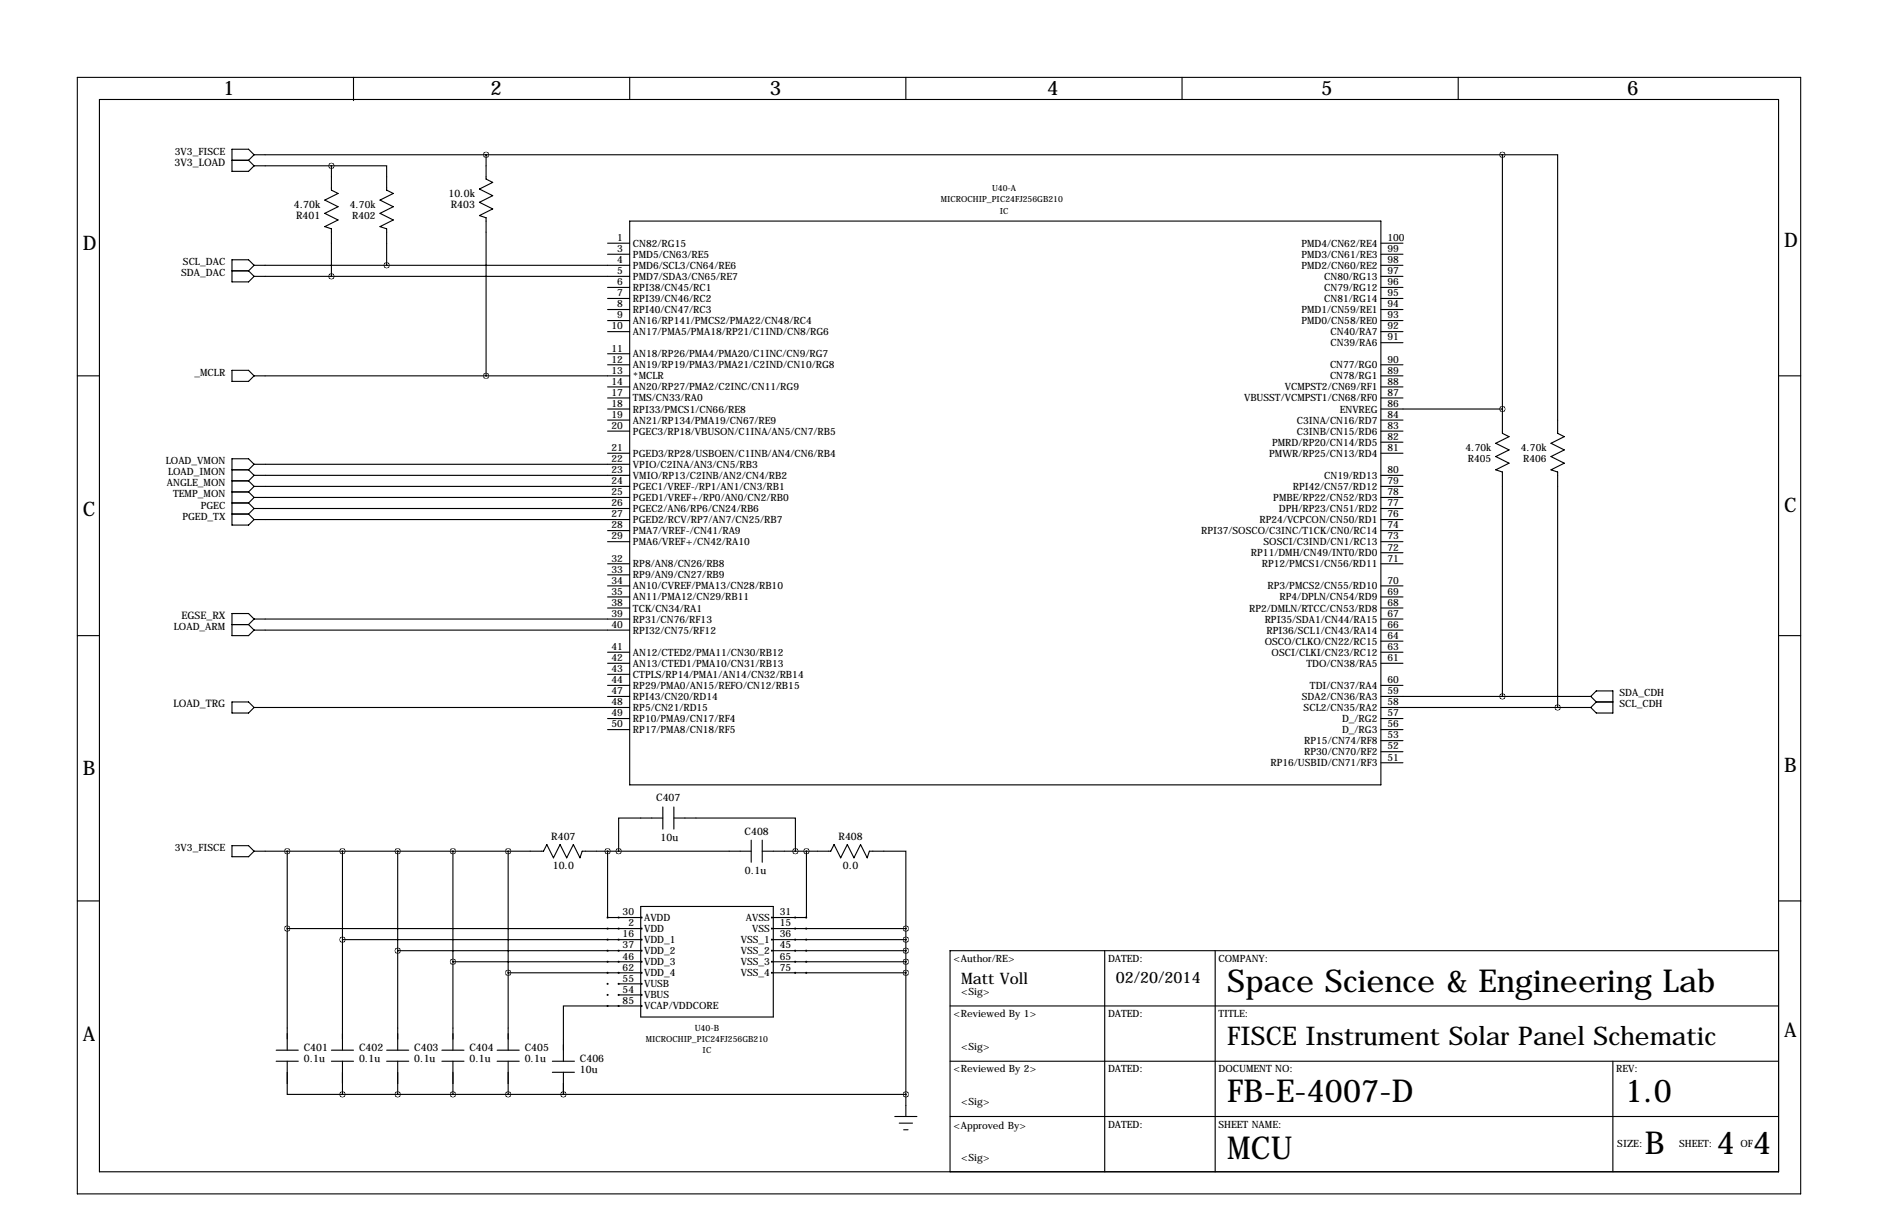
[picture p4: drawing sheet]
<svg xmlns="http://www.w3.org/2000/svg" width="432mm" height="279mm" viewBox="0 0 432 279" stroke-linecap="round" stroke-linejoin="round" font-family="sans-serif">
<defs><g id="words">
<g font-size="7.3">
<text x="282.2" y="227.8">Space Science &amp; Engineering Lab</text>
<text x="282.2" y="253.2">FB-E-4007-D</text>
<text x="373.6" y="253.2">1.0</text>
<text x="282.2" y="266.2">MCU</text>
<text x="378.2" y="265.2">B</text>
<text x="394.7" y="265.2">4</text>
<text x="403.1" y="265.2">4</text>
</g>
<text font-size="5.9" x="282.2" y="240.1">FISCE Instrument Solar Panel Schematic</text>
<g font-size="4.6">
<text x="51.3" y="21.9">1</text>
<text x="112.8" y="21.9">2</text>
<text x="177" y="21.9">3</text>
<text x="240.8" y="21.9">4</text>
<text x="303.8" y="21.9">5</text>
<text x="374.1" y="21.9">6</text>
<text x="19" y="57.5">D</text>
<text x="410.2" y="56.7">D</text>
<text x="19" y="118.5">C</text>
<text x="410.2" y="117.7">C</text>
<text x="19" y="178.1">B</text>
<text x="410.2" y="177.4">B</text>
<text x="19" y="239.1">A</text>
<text x="410.2" y="238.3">A</text>
</g>
<g font-size="3.6">
<text x="221" y="226.1">Matt Voll</text>
<text x="256.5" y="225.8">02/20/2014</text>
</g>
<g font-size="2.4">
<text x="40.1" y="38.1">3V3_LOAD</text>
<text x="67.5" y="47.8">4.70k</text>
<text x="103.1" y="45.2">10.0k</text>
<text x="103.7" y="47.9">R403</text>
<text x="68.1" y="50.4">R401</text>
<text x="41.8" y="142.2">EGSE_RX</text>
<text x="39.9" y="162.6">LOAD_TRG</text>
<text x="150.9" y="184.1">C407</text>
<text x="171.2" y="191.8">C408</text>
<text x="126.8" y="193">R407</text>
<text x="151.9" y="193.2">10u</text>
<text x="192.8" y="193">R408</text>
<text x="127.1" y="199.8">10.0</text>
<text x="171.3" y="200.8">0.1u</text>
<text x="193.8" y="199.8">0.0</text>
<text x="69.8" y="241.6">C401</text>
<text x="69.8" y="244">0.1u</text>
<text x="82.5" y="241.6">C402</text>
<text x="82.5" y="244">0.1u</text>
<text x="95.2" y="241.6">C403</text>
<text x="95.2" y="244">0.1u</text>
<text x="107.9" y="241.6">C404</text>
<text x="107.9" y="244">0.1u</text>
<text x="120.6" y="241.6">C405</text>
<text x="120.6" y="244">0.1u</text>
<text x="133.3" y="244.1">C406</text>
<text x="133.3" y="246.5">10u</text>
</g>
<g font-size="2.3">
<text x="40.2" y="35.6">3V3_FISCE</text>
<text x="80.4" y="47.8">4.70k</text>
<text x="81" y="50.4">R402</text>
<text x="141.9" y="55.4">1</text>
<text x="141.9" y="57.9">3</text>
<text x="145.5" y="56.7">CN82/RG15</text>
<text x="145.5" y="59.2">PMD5/CN63/RE5</text>
<text x="299.2" y="59.2">PMD3/CN61/RE3</text>
<text x="299.2" y="56.7">PMD4/CN62/RE4</text>
<text x="319" y="57.9">99</text>
<text x="319" y="55.4">100</text>
<text x="41.7" y="63.5">SDA_DAC</text>
<text x="42.1" y="61">SCL_DAC</text>
<text x="141.9" y="60.5">4</text>
<text x="141.9" y="63">5</text>
<text x="141.9" y="65.5">6</text>
<text x="145.5" y="61.8">PMD6/SCL3/CN64/RE6</text>
<text x="145.5" y="64.3">PMD7/SDA3/CN65/RE7</text>
<text x="299.2" y="61.8">PMD2/CN60/RE2</text>
<text x="304.5" y="64.3">CN80/RG13</text>
<text x="319" y="60.5">98</text>
<text x="319" y="63">97</text>
<text x="319" y="65.5">96</text>
<text x="141.9" y="70.6">8</text>
<text x="141.9" y="68.1">7</text>
<text x="145.5" y="71.9">RPI40/CN47/RC3</text>
<text x="145.5" y="69.4">RPI39/CN46/RC2</text>
<text x="145.5" y="66.8">RPI38/CN45/RC1</text>
<text x="299.2" y="71.9">PMD1/CN59/RE1</text>
<text x="304.5" y="66.8">CN79/RG12</text>
<text x="304.5" y="69.4">CN81/RG14</text>
<text x="319" y="70.6">94</text>
<text x="319" y="68.1">95</text>
<text x="140.6" y="75.7">10</text>
<text x="141.9" y="73.2">9</text>
<text x="145.5" y="77">AN17/PMA5/PMA18/RP21/C1IND/CN8/RG6</text>
<text x="145.5" y="74.5">AN16/RP141/PMCS2/PMA22/CN48/RC4</text>
<text x="299.2" y="74.5">PMD0/CN58/RE0</text>
<text x="305.9" y="77">CN40/RA7</text>
<text x="319" y="73.2">93</text>
<text x="319" y="75.7">92</text>
<text x="140.6" y="80.8">11</text>
<text x="140.6" y="83.3">12</text>
<text x="145.5" y="82.1">AN18/RP26/PMA4/PMA20/C1INC/CN9/RG7</text>
<text x="305.9" y="79.5">CN39/RA6</text>
<text x="319" y="78.2">91</text>
<text x="319" y="83.3">90</text>
<text x="44.7" y="86.4">_MCLR</text>
<text x="140.6" y="85.9">13</text>
<text x="140.6" y="88.4">14</text>
<text x="145.5" y="87.2">*MCLR</text>
<text x="145.5" y="89.7">AN20/RP27/PMA2/C2INC/CN11/RG9</text>
<text x="145.5" y="84.6">AN19/RP19/PMA3/PMA21/C2IND/CN10/RG8</text>
<text x="295.4" y="89.7">VCMPST2/CN69/RF1</text>
<text x="305.8" y="84.6">CN77/RG0</text>
<text x="305.8" y="87.2">CN78/RG1</text>
<text x="319" y="88.4">88</text>
<text x="319" y="85.9">89</text>
<text x="140.6" y="90.9">17</text>
<text x="140.6" y="93.5">18</text>
<text x="145.5" y="92.2">TMS/CN33/RA0</text>
<text x="145.5" y="94.8">RPI33/PMCS1/CN66/RE8</text>
<text x="286" y="92.2">VBUSST/VCMPST1/CN68/RF0</text>
<text x="308" y="94.8">ENVREG</text>
<text x="319" y="93.5">86</text>
<text x="319" y="90.9">87</text>
<text x="140.6" y="98.6">20</text>
<text x="140.6" y="96">19</text>
<text x="145.5" y="99.9">PGEC3/RP18/VBUSON/C1INA/AN5/CN7/RB5</text>
<text x="145.5" y="97.3">AN21/RP134/PMA19/CN67/RE9</text>
<text x="298.2" y="97.3">C3INA/CN16/RD7</text>
<text x="298.2" y="99.9">C3INB/CN15/RD6</text>
<text x="319" y="96">84</text>
<text x="319" y="98.6">83</text>
<text x="319" y="101.1">82</text>
<text x="38.1" y="106.7">LOAD_VMON</text>
<text x="140.6" y="106.2">22</text>
<text x="140.6" y="103.6">21</text>
<text x="145.5" y="107.5">VPIO/C2INA/AN3/CN5/RB3</text>
<text x="145.5" y="104.9">PGED3/RP28/USBOEN/C1INB/AN4/CN6/RB4</text>
<text x="291.8" y="104.9">PMWR/RP25/CN13/RD4</text>
<text x="292.5" y="102.4">PMRD/RP20/CN14/RD5</text>
<text x="319" y="103.6">81</text>
<text x="337" y="103.6">4.70k</text>
<text x="337.5" y="106.3">R405</text>
<text x="349.7" y="103.6">4.70k</text>
<text x="350.2" y="106.3">R406</text>
<text x="38.4" y="111.8">ANGLE_MON</text>
<text x="38.6" y="109.2">LOAD_IMON</text>
<text x="140.6" y="108.7">23</text>
<text x="140.6" y="111.3">24</text>
<text x="140.6" y="113.8">25</text>
<text x="145.5" y="110">VMIO/RP13/C2INB/AN2/CN4/RB2</text>
<text x="145.5" y="112.6">PGEC1/VREF-/RP1/AN1/CN3/RB1</text>
<text x="297.2" y="112.6">RPI42/CN57/RD12</text>
<text x="304.5" y="110">CN19/RD13</text>
<text x="319" y="113.8">78</text>
<text x="319" y="108.7">80</text>
<text x="319" y="111.3">79</text>
<text x="39.8" y="114.3">TEMP_MON</text>
<text x="41.9" y="119.4">PGED_TX</text>
<text x="46.1" y="116.8">PGEC</text>
<text x="140.6" y="116.3">26</text>
<text x="140.6" y="118.9">27</text>
<text x="145.5" y="117.6">PGEC2/AN6/RP6/CN24/RB6</text>
<text x="145.5" y="115.1">PGED1/VREF+/RP0/AN0/CN2/RB0</text>
<text x="292.8" y="115.1">PMBE/RP22/CN52/RD3</text>
<text x="294.1" y="117.6">DPH/RP23/CN51/RD2</text>
<text x="319" y="116.3">77</text>
<text x="319" y="118.9">76</text>
<text x="140.6" y="124">29</text>
<text x="140.6" y="121.4">28</text>
<text x="145.5" y="120.2">PGED2/RCV/RP7/AN7/CN25/RB7</text>
<text x="145.5" y="125.3">PMA6/VREF+/CN42/RA10</text>
<text x="145.5" y="122.7">PMA7/VREF-/CN41/RA9</text>
<text x="276.2" y="122.7">RPI37/SOSCO/C3INC/T1CK/CN0/RC14</text>
<text x="289.6" y="120.2">RP24/VCPCON/CN50/RD1</text>
<text x="290.5" y="125.3">SOSCI/C3IND/CN1/RC13</text>
<text x="319" y="124">73</text>
<text x="319" y="121.4">74</text>
<text x="140.6" y="131.6">33</text>
<text x="140.6" y="129">32</text>
<text x="145.5" y="130.3">RP8/AN8/CN26/RB8</text>
<text x="287.6" y="127.8">RP11/DMH/CN49/INT0/RD0</text>
<text x="290.1" y="130.3">RP12/PMCS1/CN56/RD11</text>
<text x="319" y="129">71</text>
<text x="319" y="126.5">72</text>
<text x="140.6" y="134.1">34</text>
<text x="140.6" y="136.7">35</text>
<text x="145.5" y="135.4">AN10/CVREF/PMA13/CN28/RB10</text>
<text x="145.5" y="138">AN11/PMA12/CN29/RB11</text>
<text x="145.5" y="132.9">RP9/AN9/CN27/RB9</text>
<text x="291.4" y="135.4">RP3/PMCS2/CN55/RD10</text>
<text x="294.2" y="138">RP4/DPLN/CN54/RD9</text>
<text x="319" y="136.7">69</text>
<text x="319" y="134.1">70</text>
<text x="140.6" y="139.2">38</text>
<text x="140.6" y="141.7">39</text>
<text x="145.5" y="140.5">TCK/CN34/RA1</text>
<text x="145.5" y="143">RP31/CN76/RF13</text>
<text x="287.2" y="140.5">RP2/DMLN/RTCC/CN53/RD8</text>
<text x="290.8" y="143">RPI35/SDA1/CN44/RA15</text>
<text x="319" y="141.7">67</text>
<text x="319" y="139.2">68</text>
<text x="40" y="144.8">LOAD_ARM</text>
<text x="140.6" y="149.4">41</text>
<text x="140.6" y="144.3">40</text>
<text x="145.5" y="145.6">RPI32/CN75/RF12</text>
<text x="290.8" y="148.1">OSCO/CLKO/CN22/RC15</text>
<text x="291.2" y="145.6">RPI36/SCL1/CN43/RA14</text>
<text x="319" y="149.4">63</text>
<text x="319" y="146.8">64</text>
<text x="319" y="144.3">66</text>
<text x="140.6" y="154.4">43</text>
<text x="140.6" y="151.9">42</text>
<text x="145.5" y="155.7">CTPLS/RP14/PMA1/AN14/CN32/RB14</text>
<text x="145.5" y="150.7">AN12/CTED2/PMA11/CN30/RB12</text>
<text x="145.5" y="153.2">AN13/CTED1/PMA10/CN31/RB13</text>
<text x="292.4" y="150.7">OSCI/CLKI/CN23/RC12</text>
<text x="300.4" y="153.2">TDO/CN38/RA5</text>
<text x="319" y="151.9">61</text>
<text x="140.6" y="159.5">47</text>
<text x="140.6" y="157">44</text>
<text x="145.5" y="160.8">RPI43/CN20/RD14</text>
<text x="145.5" y="158.3">RP29/PMA0/AN15/REFO/CN12/RB15</text>
<text x="299.3" y="160.8">SDA2/CN36/RA3</text>
<text x="301.2" y="158.3">TDI/CN37/RA4</text>
<text x="319" y="159.5">59</text>
<text x="319" y="157">60</text>
<text x="372.4" y="160">SDA_CDH</text>
<text x="140.6" y="167.1">50</text>
<text x="140.6" y="164.6">49</text>
<text x="140.6" y="162.1">48</text>
<text x="145.5" y="165.9">RP10/PMA9/CN17/RF4</text>
<text x="145.5" y="163.4">RP5/CN21/RD15</text>
<text x="299.7" y="163.4">SCL2/CN35/RA2</text>
<text x="308.6" y="165.9">D_/RG2</text>
<text x="319" y="162.1">58</text>
<text x="319" y="167.1">56</text>
<text x="319" y="164.6">57</text>
<text x="372.4" y="162.6">SCL_CDH</text>
<text x="145.5" y="168.4">RP17/PMA8/CN18/RF5</text>
<text x="299.9" y="173.5">RP30/CN70/RF2</text>
<text x="299.9" y="171">RP15/CN74/RF8</text>
<text x="308.6" y="168.4">D_/RG3</text>
<text x="319" y="172.2">52</text>
<text x="319" y="169.7">53</text>
<text x="292.1" y="176.1">RP16/USBID/CN71/RF3</text>
<text x="319" y="174.8">51</text>
<text x="40.2" y="195.6">3V3_FISCE</text>
<text x="143.2" y="210.3">30</text>
<text x="143.2" y="215.4">16</text>
<text x="144.5" y="212.9">2</text>
<text x="148.1" y="211.6">AVDD</text>
<text x="148.1" y="214.2">VDD</text>
<text x="171.5" y="211.6">AVSS</text>
<text x="173" y="214.2">VSS</text>
<text x="179.3" y="210.3">31</text>
<text x="179.3" y="212.9">15</text>
<text x="179.3" y="215.4">36</text>
<text x="143.2" y="217.9">37</text>
<text x="143.2" y="220.5">46</text>
<text x="148.1" y="216.7">VDD_1</text>
<text x="148.1" y="219.2">VDD_2</text>
<text x="148.1" y="221.8">VDD_3</text>
<text x="170.3" y="216.7">VSS_1</text>
<text x="170.3" y="219.2">VSS_2</text>
<text x="170.3" y="221.8">VSS_3</text>
<text x="179.3" y="217.9">45</text>
<text x="179.3" y="220.5">65</text>
<text x="219.2" y="221">&lt;Author/RE&gt;</text>
<text x="254.8" y="221">DATED:</text>
<text x="280.2" y="221">COMPANY:</text>
<text x="143.2" y="223">62</text>
<text x="143.2" y="225.6">55</text>
<text x="148.1" y="224.3">VDD_4</text>
<text x="148.1" y="226.9">VUSB</text>
<text x="170.3" y="224.3">VSS_4</text>
<text x="179.3" y="223">75</text>
<text x="143.2" y="228.1">54</text>
<text x="143.2" y="230.6">85</text>
<text x="148.1" y="229.4">VBUS</text>
<text x="148.1" y="231.9">VCAP/VDDCORE</text>
<text x="219.2" y="233.7">&lt;Reviewed By 1&gt;</text>
<text x="221" y="228.6">&lt;Sig&gt;</text>
<text x="254.8" y="233.7">DATED:</text>
<text x="280.2" y="233.7">TITLE:</text>
<text x="221" y="241.3">&lt;Sig&gt;</text>
<text x="219.2" y="246.4">&lt;Reviewed By 2&gt;</text>
<text x="254.8" y="246.4">DATED:</text>
<text x="280.2" y="246.4">DOCUMENT NO:</text>
<text x="371.6" y="246.4">REV:</text>
<text x="221" y="254">&lt;Sig&gt;</text>
<text x="219.2" y="259.3">&lt;Approved By&gt;</text>
<text x="254.8" y="259.1">DATED:</text>
<text x="280.2" y="259.1">SHEET NAME:</text>
<text x="371.9" y="263.7">SIZE:</text>
<text x="386.1" y="263.7">SHEET:</text>
<text x="400.2" y="263.7">OF</text>
<text x="221" y="266.7">&lt;Sig&gt;</text>
</g>
<text font-size="2" x="159.7" y="236.9">U40-B</text>
<g font-size="1.9">
<text x="216.3" y="46.4">MICROCHIP_PIC24FJ256GB210</text>
<text x="228.1" y="43.9">U40-A</text>
<text x="229.9" y="49.2">IC</text>
<text x="148.5" y="239.4">MICROCHIP_PIC24FJ256GB210</text>
<text x="161.6" y="242">IC</text>
</g>
</g></defs>
<g fill="none" stroke="#000" stroke-width=".25">
<path d="M17.8 17.8h396.2v256.5h-396.2zM81.3 17.8v5.3M144.8 17.8v5.1M208.3 17.8v5.1M271.8 17.8v5.1M335.3 17.8v5.1M22.9 22.9h386v246.3h-386zM53.3 36.8h3.8M57.1 36.8l1.3 1.3M58.4 35.6h287M58.4 35.6l-1.3 1.2M58.4 35.6l-1.3-1.3h-3.8v5.1h3.8l1.3-1.3"/>
<path d="M58.4 38.1h17.8M76.2 38.1h12.7v5.6l1.5 .7-3 1.6 3 1.5-3 1.5 3 1.5-3 1.6 1.5 .5v8.4M76.2 38.1v5.6l1.5 .7-3 1.6 3 1.5-3 1.5 3 1.5-3 1.6 1.5 .5v10.9M111.8 35.6v5.5l1.5 .8-3.1 1.5 3.1 1.6-3.1 1.5 3.1 1.5-3.1 1.5 1.6 .5v36.4M345.4 35.6h12.7v64l1.6 .7-3.1 1.6 3.1 1.5-3.1 1.5 3.1 1.5-3.1 1.5 1.5 .6v54.1M345.4 35.6v64l1.6 .7-3.1 1.6 3.1 1.5-3.1 1.5 3.1 1.5-3.1 1.5 1.5 .6v51.5M139.7 55.9h5.1M139.7 58.4h5.1M144.8 50.8h172.7v129.5h-172.7zM317.5 55.9h5.1M317.5 58.4h5.1M53.3 62.2h3.8"/>
<path d="M57.1 62.2l1.3 1.3M58.4 61h86.4M58.4 63.5h86.4M58.4 61l-1.3-1.3h-3.8v5.1h3.8l1.3-1.3M58.4 61l-1.3 1.2M139.7 71.1h5.1M139.7 73.7h5.1M139.7 76.2h5.1M139.7 68.6h5.1M139.7 66h5.1M317.5 71.1h5.1M317.5 73.7h5.1"/>
<path d="M317.5 78.7h5.1M317.5 76.2h5.1M317.5 61h5.1M317.5 63.5h5.1M317.5 68.6h5.1M317.5 66h5.1M17.8 86.4h5.1M53.3 85.1h3.8l1.3 1.3-1.3 1.2h-3.8zM58.4 86.4h86.4M139.7 94h5.1M139.7 91.4h5.1M139.7 88.9h5.1"/>
<path d="M139.7 96.5h5.1M139.7 99.1h5.1M139.7 83.8h5.1M139.7 81.3h5.1M317.5 86.4h5.1M317.5 94h27.9M317.5 91.4h5.1M317.5 88.9h5.1M317.5 96.5h5.1M317.5 99.1h5.1M317.5 83.8h5.1M408.9 86.4h5.1"/>
<path d="M53.3 107.9h3.8M53.3 110.5h3.8M53.3 113h3.8M53.3 115.6h3.8M53.3 118.1h3.8M57.1 107.9l1.3 1.3M57.1 110.5l1.3 1.3M57.1 113l1.3 1.3M57.1 118.1l1.3 1.3M57.1 115.6l1.3 1.2M58.4 116.8h86.4M58.4 114.3h86.4"/>
<path d="M58.4 109.2h86.4M58.4 106.7h86.4M58.4 111.8h86.4M58.4 119.4h86.4M58.4 106.7l-1.3-1.3h-3.8v15.3h3.8l1.3-1.3M58.4 106.7l-1.3 1.2M58.4 109.2l-1.3 1.3M58.4 111.8l-1.3 1.2M58.4 114.3l-1.3 1.3M58.4 116.8l-1.3 1.3M139.7 104.1h5.1M317.5 116.8h5.1"/>
<path d="M317.5 114.3h5.1M317.5 109.2h5.1M317.5 111.8h5.1M317.5 119.4h5.1M317.5 104.1h5.1M317.5 101.6h5.1M139.7 124.5h5.1M139.7 139.7h5.1M139.7 134.6h5.1M139.7 137.2h5.1M139.7 121.9h5.1M139.7 129.5h5.1"/>
<path d="M139.7 132.1h5.1M317.5 124.5h5.1M317.5 139.7h5.1M317.5 134.6h5.1M317.5 137.2h5.1M317.5 121.9h5.1M317.5 129.5h5.1M317.5 127h5.1M17.8 146h5.1M53.3 143.5h3.8M57.1 143.5l1.3 1.3M58.4 142.2l-1.3-1.2h-3.8v5h3.8l1.3-1.2"/>
<path d="M58.4 144.8h86.4M58.4 142.2h86.4M58.4 142.2l-1.3 1.3M139.7 154.9h5.1M139.7 152.4h5.1M139.7 149.9h5.1M139.7 157.5h5.1M317.5 152.4h5.1M317.5 149.9h5.1M317.5 147.3h5.1M317.5 144.8h5.1M317.5 142.2h5.1"/>
<path d="M317.5 157.5h5.1M408.9 146h5.1M53.3 161.3h3.8l1.3 1.3-1.3 1.2h-3.8zM58.4 162.6h86.4M139.7 160h5.1M139.7 167.6h5.1M139.7 165.1h5.1M317.5 162.6h48.3M317.5 160h48.3M317.5 167.6h5.1M317.5 165.1h5.1M317.5 172.7h5.1"/>
<path d="M317.5 175.3h5.1M317.5 170.2h5.1M365.8 160l1.2-1.2h3.8v5h-3.8l-1.2-1.2M365.8 160l1.2 1.3M367 161.3h3.8M367 161.3l-1.2 1.3M53.3 194.3h3.8l1.3 1.3-1.3 1.2h-3.8zM58.4 195.6h66.6l.7-1.5 1.6 3 1.5-3 1.5 3 1.5-3 1.5 3 .6-1.5h38.8M66 195.6v45.7M78.7 195.6v45.7M91.4 195.6v45.7M104.1 195.6v45.7"/>
<path d="M116.8 195.6v45.7M139.7 195.6v15.2h7.6M152.4 188h-10.2v7.6M152.4 185.4v5.1M154.9 188h28v7.6M154.9 185.4v5.1M172.7 193v5.1M175.3 195.6h15.7l.8-1.5 1.5 3 1.5-3 1.5 3 1.6-3 1.5 3 .5-1.5h8.4v17.8M175.3 193v5.1M185.4 195.6v15.2h-7.6M17.8 207h5.1M66 213.4h81.3"/>
<path d="M78.7 215.9h68.6M91.4 218.4h55.9M147.3 208.3h30.5v25.4h-30.5zM177.8 218.4h30.5M177.8 213.4h30.5M177.8 215.9h30.5M208.3 213.4v43.1M254 218.4v50.8M279.4 218.4v50.8M408.9 207h5.2M408.9 218.4h-190.5v50.8M104.1 221h43.2"/>
<path d="M116.8 223.5h30.5M142.2 226.1h5.1M142.2 228.6h5.1M147.3 231.1h-17.8v12.7M177.8 221h30.5M177.8 223.5h30.5M218.4 231.1h190.5M63.5 243.8h5.1M63.5 241.3h5.1M66 243.8v7.7h12.7M76.2 243.8h5.1M76.2 241.3h5.1"/>
<path d="M78.7 243.8v7.7M78.7 251.5h129.6M88.9 243.8h5.1M88.9 241.3h5.1M91.4 243.8v7.7M101.6 243.8h5.1M101.6 241.3h5.1M104.1 243.8v7.7M114.3 243.8h5.1M114.3 241.3h5.1M116.8 243.8v7.7M127 243.8h5.1"/>
<path d="M127 246.4h5.1M129.5 251.5h.1M129.5 246.4v5.1M205.7 256.5h5.1M206.8 258.1h3M207.8 259.6h1M218.4 256.5h190.5M218.4 243.8h190.5M370.8 243.8v25.4"/>
<circle cx="139.7" cy="210.8" r=".1"/>
<circle cx="139.7" cy="213.4" r=".1"/>
<circle cx="139.7" cy="218.4" r=".1"/>
<circle cx="139.7" cy="215.9" r=".1"/>
<circle cx="142.2" cy="213.4" r=".1"/>
<circle cx="142.2" cy="210.8" r=".1"/>
<circle cx="142.2" cy="218.4" r=".1"/>
<circle cx="142.2" cy="215.9" r=".1"/>
<circle cx="147.5" cy="210.8" r=".1"/>
<circle cx="147.5" cy="213.4" r=".1"/>
<circle cx="147.5" cy="218.4" r=".1"/>
<circle cx="147.5" cy="215.9" r=".1"/>
<circle cx="177.5" cy="213.4" r=".1"/>
<circle cx="177.5" cy="210.8" r=".1"/>
<circle cx="177.5" cy="218.4" r=".1"/>
<circle cx="177.5" cy="215.9" r=".1"/>
<circle cx="182.8" cy="213.4" r=".1"/>
<circle cx="182.8" cy="210.8" r=".1"/>
<circle cx="182.8" cy="218.4" r=".1"/>
<circle cx="182.8" cy="215.9" r=".1"/>
<circle cx="185.4" cy="213.4" r=".1"/>
<circle cx="185.4" cy="210.8" r=".1"/>
<circle cx="185.4" cy="218.4" r=".1"/>
<circle cx="185.4" cy="215.9" r=".1"/>
<circle cx="139.7" cy="223.5" r=".1"/>
<circle cx="139.7" cy="226.1" r=".1"/>
<circle cx="139.7" cy="221" r=".1"/>
<circle cx="139.7" cy="231.1" r=".1"/>
<circle cx="139.7" cy="228.6" r=".1"/>
<circle cx="142.2" cy="226.1" r=".1"/>
<circle cx="142.2" cy="223.5" r=".1"/>
<circle cx="142.2" cy="221" r=".1"/>
<circle cx="142.2" cy="231.1" r=".1"/>
<circle cx="142.2" cy="228.6" r=".1"/>
<circle cx="147.5" cy="226.1" r=".1"/>
<circle cx="147.5" cy="223.5" r=".1"/>
<circle cx="147.5" cy="221" r=".1"/>
<circle cx="147.5" cy="231.1" r=".1"/>
<circle cx="147.5" cy="228.6" r=".1"/>
<circle cx="177.5" cy="223.5" r=".1"/>
<circle cx="177.5" cy="221" r=".1"/>
<circle cx="182.8" cy="223.5" r=".1"/>
<circle cx="182.8" cy="221" r=".1"/>
<circle cx="185.4" cy="223.5" r=".1"/>
<circle cx="185.4" cy="221" r=".1"/>
</g>
<path d="M111.7 86.4a.05 .05 0 0 0 .1 0 .05 .05 0 0 0-.1 0zM345.4 160a.05 .05 0 0 0 .1 0 .05 .05 0 0 0-.1 0zM358.1 162.6a.05 .05 0 0 0 .1 0 .05 .05 0 0 0-.1 0zM345.4 35.6a.05 .05 0 0 0 .1 0 .05 .05 0 0 0-.1 0zM111.7 35.6a.05 .05 0 0 0 .1 0 .05 .05 0 0 0-.1 0zM208.2 223.5a.05 .05 0 0 0 .1 0 .05 .05 0 0 0-.1 0zM208.2 221a.05 .05 0 0 0 .1 0 .05 .05 0 0 0-.1 0zM208.2 218.4a.05 .05 0 0 0 .1 0 .05 .05 0 0 0-.1 0zM208.2 215.9a.05 .05 0 0 0 .1 0 .05 .05 0 0 0-.1 0zM208.2 213.4a.05 .05 0 0 0 .1 0 .05 .05 0 0 0-.1 0zM116.8 223.5a.05 .05 0 0 0 .1 0 .05 .05 0 0 0-.1 0zM104.1 221a.05 .05 0 0 0 .1 0 .05 .05 0 0 0-.1 0zM104.1 195.6a.05 .05 0 0 0 .1 0 .05 .05 0 0 0-.1 0zM91.4 218.4a.05 .05 0 0 0 .1 0 .05 .05 0 0 0-.1 0zM91.4 195.6a.05 .05 0 0 0 .1 0 .05 .05 0 0 0-.1 0zM78.7 215.9a.05 .05 0 0 0 .1 0 .05 .05 0 0 0-.1 0zM78.7 195.6a.05 .05 0 0 0 .1 0 .05 .05 0 0 0-.1 0zM66 213.4a.05 .05 0 0 0 .1 0 .05 .05 0 0 0-.1 0zM66 195.6a.05 .05 0 0 0 .1 0 .05 .05 0 0 0-.1 0zM208.2 251.5a.05 .05 0 0 0 .1 0 .05 .05 0 0 0-.1 0zM129.5 251.5a.05 .05 0 0 0 .1 0 .05 .05 0 0 0-.1 0zM116.8 251.5a.05 .05 0 0 0 .1 0 .05 .05 0 0 0-.1 0zM104.1 251.5a.05 .05 0 0 0 .1 0 .05 .05 0 0 0-.1 0zM91.4 251.5a.05 .05 0 0 0 .1 0 .05 .05 0 0 0-.1 0zM78.7 251.5a.05 .05 0 0 0 .1 0 .05 .05 0 0 0-.1 0zM185.4 195.6a.05 .05 0 0 0 .1 0 .05 .05 0 0 0-.1 0zM116.8 195.6a.05 .05 0 0 0 .1 0 .05 .05 0 0 0-.1 0zM142.2 195.6a.05 .05 0 0 0 .1 0 .05 .05 0 0 0-.1 0zM182.8 195.6a.05 .05 0 0 0 .1 0 .05 .05 0 0 0-.1 0zM345.4 94a.05 .05 0 0 0 .1 0 .05 .05 0 0 0-.1 0z" fill="#000" stroke="#000" stroke-width="1.3"/>
<use href="#words"/>
</svg>
